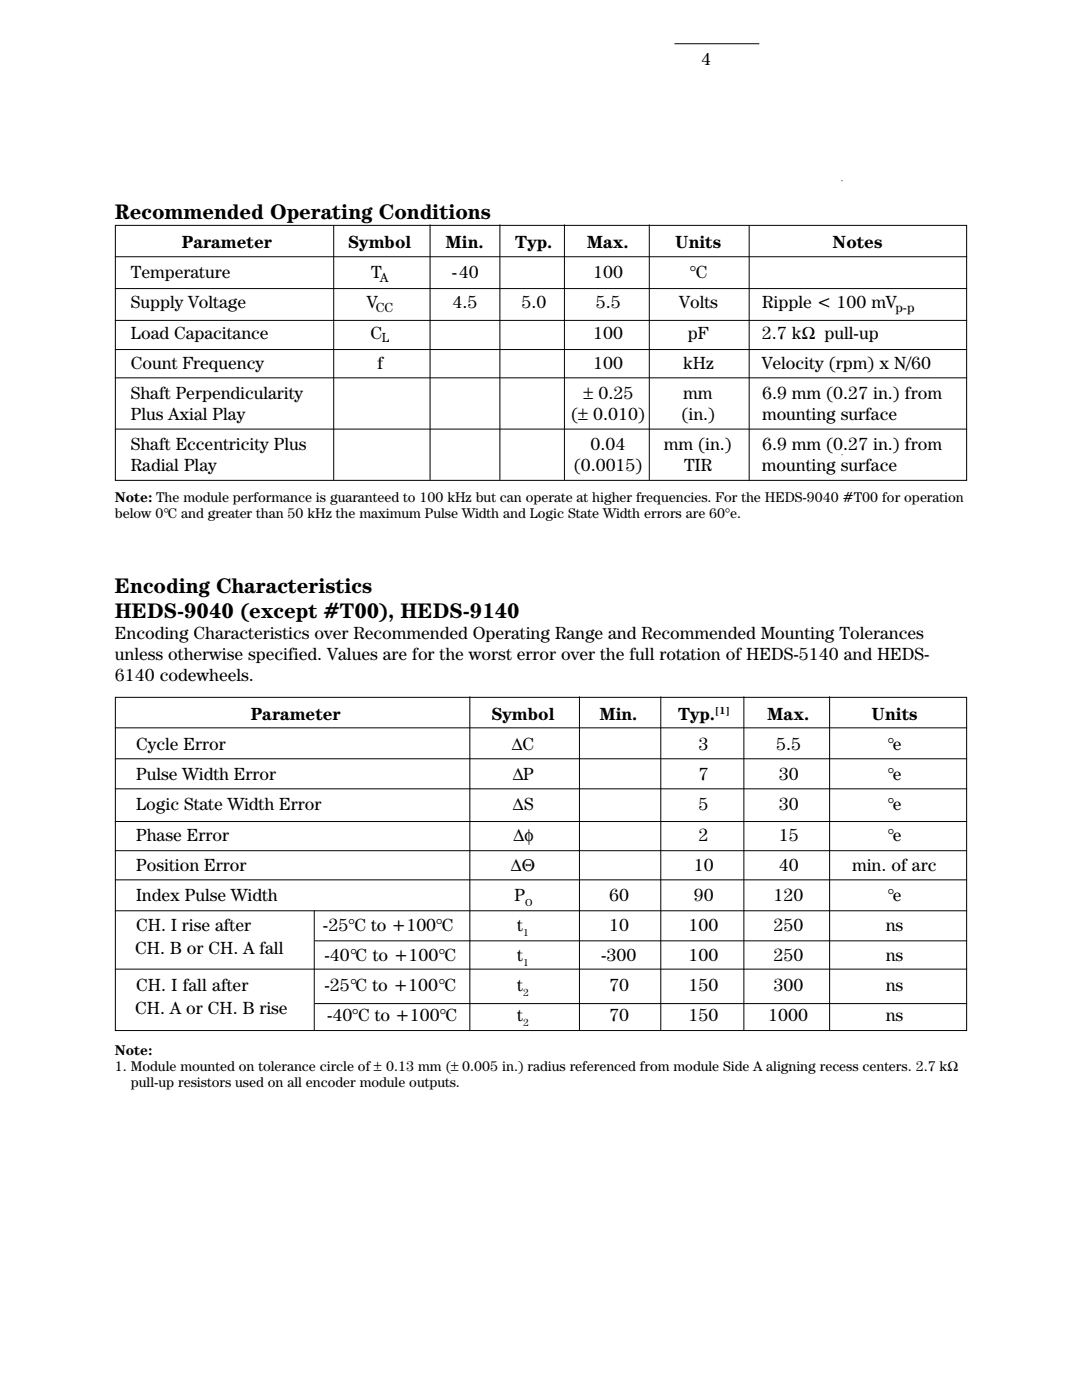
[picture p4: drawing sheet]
<svg xmlns="http://www.w3.org/2000/svg" width="216mm" height="279mm" viewBox="0 0 216 279" stroke-linecap="round" stroke-linejoin="round" font-family="sans-serif">
<defs><g id="words">
<g font-size="4.2">
<text x="22.9" y="43.7">Recommended Operating Conditions</text>
<text x="22.9" y="118.4">Encoding Characteristics</text>
<text x="22.9" y="123.3">HEDS-9040 (except #T00), HEDS-9140</text>
</g>
<g font-size="3.5">
<text x="139.9" y="12.9">4</text>
<text x="36.3" y="49.6">Parameter</text>
<text x="69.5" y="49.6">Symbol</text>
<text x="88.9" y="49.6">Min.</text>
<text x="102.8" y="49.6">Typ.</text>
<text x="117.1" y="49.6">Max.</text>
<text x="134.7" y="49.6">Units</text>
<text x="166.1" y="49.6">Notes</text>
<text x="26.1" y="55.6">Temperature</text>
<text x="74.1" y="55.6">T</text>
<text x="90.1" y="55.6">-40</text>
<text x="118.4" y="55.6">100</text>
<text x="137.6" y="55.6">°C</text>
<text x="26.1" y="61.6">Supply Voltage</text>
<text x="73.2" y="61.6">V</text>
<text x="90.3" y="61.6">4.5</text>
<text x="104.1" y="61.6">5.0</text>
<text x="118.9" y="61.6">5.5</text>
<text x="135.5" y="61.6">Volts</text>
<text x="152.1" y="61.6">Ripple &lt; 100 mV</text>
<text x="26.1" y="67.6">Load Capacitance</text>
<text x="73.9" y="67.6">C</text>
<text x="118.4" y="67.6">100</text>
<text x="137.2" y="67.6">pF</text>
<text x="152" y="67.6">2.7 kΩ pull-up</text>
<text x="26.1" y="73.6">Count Frequency</text>
<text x="75.3" y="73.6">f</text>
<text x="118.4" y="73.6">100</text>
<text x="136.3" y="73.6">kHz</text>
<text x="152" y="73.6">Velocity (rpm) x N/60</text>
<text x="26.1" y="79.6">Shaft Perpendicularity</text>
<text x="26.1" y="83.8">Plus Axial Play</text>
<text x="113.9" y="83.8">(± 0.010)</text>
<text x="116.4" y="79.6">± 0.25</text>
<text x="136" y="83.8">(in.)</text>
<text x="136.3" y="79.6">mm</text>
<text x="152.1" y="83.8">mounting surface</text>
<text x="152.1" y="79.6">6.9 mm (0.27 in.) from</text>
<text x="26.1" y="89.8">Shaft Eccentricity Plus</text>
<text x="117.8" y="89.8">0.04</text>
<text x="132.5" y="89.8">mm (in.)</text>
<text x="152.1" y="89.8">6.9 mm (0.27 in.) from</text>
<text x="26.1" y="94">Radial Play</text>
<text x="114.5" y="94">(0.0015)</text>
<text x="136.5" y="94">TIR</text>
<text x="152" y="94">mounting surface</text>
<text x="22.9" y="127.5">Encoding Characteristics over Recommended Operating Range and Recommended Mounting Tolerances</text>
<text x="22.9" y="131.8">unless otherwise specified. Values are for the worst error over the full rotation of HEDS-5140 and HEDS-</text>
<text x="22.9" y="136">6140 codewheels.</text>
<text x="50" y="143.8">Parameter</text>
<text x="98.1" y="143.8">Symbol</text>
<text x="119.6" y="143.8">Min.</text>
<text x="135.3" y="143.8">Typ.</text>
<text x="153.1" y="143.8">Max.</text>
<text x="173.9" y="143.8">Units</text>
<text x="27.2" y="149.8">Cycle Error</text>
<text x="102.1" y="149.8">∆C</text>
<text x="139.3" y="149.8">3</text>
<text x="154.9" y="149.8">5.5</text>
<text x="177.1" y="149.8">°e</text>
<text x="27.2" y="155.8">Pulse Width Error</text>
<text x="102.3" y="155.8">∆P</text>
<text x="139.3" y="155.8">7</text>
<text x="155.4" y="155.8">30</text>
<text x="177.1" y="155.8">°e</text>
<text x="27.2" y="161.7">Logic State Width Error</text>
<text x="102.3" y="161.7">∆S</text>
<text x="139.3" y="161.7">5</text>
<text x="155.4" y="161.7">30</text>
<text x="177.1" y="161.7">°e</text>
<text x="27.2" y="167.7">Phase Error</text>
<text x="102.5" y="167.7">∆φ</text>
<text x="139.3" y="167.7">2</text>
<text x="155.4" y="167.7">15</text>
<text x="177.1" y="167.7">°e</text>
<text x="27.2" y="173.7">Position Error</text>
<text x="102" y="173.7">∆Θ</text>
<text x="138.5" y="173.7">10</text>
<text x="155.4" y="173.7">40</text>
<text x="170" y="173.7">min. of arc</text>
<text x="27.2" y="179.7">Index Pulse Width</text>
<text x="102.7" y="179.7">P</text>
<text x="121.5" y="179.7">60</text>
<text x="138.5" y="179.7">90</text>
<text x="154.3" y="179.7">120</text>
<text x="177.1" y="179.7">°e</text>
<text x="27.2" y="185.7">CH. I rise after</text>
<text x="64.4" y="185.7">-25°C to +100°C</text>
<text x="103.2" y="185.7">t</text>
<text x="121.5" y="185.7">10</text>
<text x="137.4" y="185.7">100</text>
<text x="154.3" y="185.7">250</text>
<text x="176.7" y="185.7">ns</text>
<text x="27" y="190.3">CH. B or CH. A fall</text>
<text x="64.7" y="191.7">-40°C to +100°C</text>
<text x="103.2" y="191.7">t</text>
<text x="119.9" y="191.7">-300</text>
<text x="137.4" y="191.7">100</text>
<text x="154.3" y="191.7">250</text>
<text x="176.7" y="191.7">ns</text>
<text x="27.2" y="197.7">CH. I fall after</text>
<text x="64.7" y="197.7">-25°C to +100°C</text>
<text x="103.2" y="197.7">t</text>
<text x="121.5" y="197.7">70</text>
<text x="137.4" y="197.7">150</text>
<text x="154.3" y="197.7">300</text>
<text x="176.7" y="197.7">ns</text>
<text x="27" y="202.3">CH. A or CH. B rise</text>
<text x="65.3" y="203.7">-40°C to +100°C</text>
<text x="103.2" y="203.7">t</text>
<text x="121.5" y="203.7">70</text>
<text x="137.4" y="203.7">150</text>
<text x="153.3" y="203.7">1000</text>
<text x="176.8" y="203.7">ns</text>
</g>
<g font-size="2.8">
<text x="22.9" y="100.2">Note: The module performance is guaranteed to 100 kHz but can operate at higher frequencies. For the HEDS-9040 #T00 for operation</text>
<text x="22.9" y="103.4">below 0°C and greater than 50 kHz the maximum Pulse Width and Logic State Width errors are 60°e.</text>
<text x="22.9" y="210.6">Note:</text>
<text x="22.9" y="213.8">1. Module mounted on tolerance circle of ± 0.13 mm (± 0.005 in.) radius referenced from module Side A aligning recess centers. 2.7 kΩ</text>
<text x="26.1" y="217">pull-up resistors used on all encoder module outputs.</text>
</g>
<g font-size="2.6">
<text x="75.8" y="56.3">A</text>
<text x="75" y="62.3">CC</text>
<text x="178.7" y="62.3">p-p</text>
<text x="76.2" y="68.3">L</text>
</g>
<g font-size="2">
<text x="142.7" y="142.5">[1]</text>
<text x="104.8" y="180.8">O</text>
<text x="104.4" y="186.8">1</text>
<text x="104.4" y="192.8">1</text>
<text x="104.4" y="198.8">2</text>
<text x="104.4" y="204.8">2</text>
</g>
</g></defs>
<g fill="none" stroke="#000" stroke-width=".2">
<path d="M134.6 8.7h16.9M168 36v.2M22.9 51.2h170.1M22.9 57.6h170.1M23 45h169.9v50.9h-169.9zM66.6 45v50.8M85.8 44.8v51M99.7 44.8v51M112.6 44.8v51M129.6 44.8v51M149.5 45v51M22.9 63.9h170.1"/>
<path d="M22.9 75.4h170.1M22.9 69.8h170.1M22.9 85.6h170.1M168 90.7v.1M23 139.2h169.9v66.5h-169.9zM93.8 139v66.7M115.6 139v66.7M131.9 139v66.7M148.4 139v66.7M165.5 139v66.7M22.9 145.3h170.1M22.9 151.4h170.1"/>
<path d="M22.9 157.4h170.1M22.9 164h170.1M22.9 169.8h170.1M22.9 175.6h170.1M22.9 181.8h170.1M22.9 193.4h170.1M62.7 181.7v24M62.8 187.8h130.2M62.8 200.3h130.2"/>
</g>
<use href="#words"/>
</svg>
